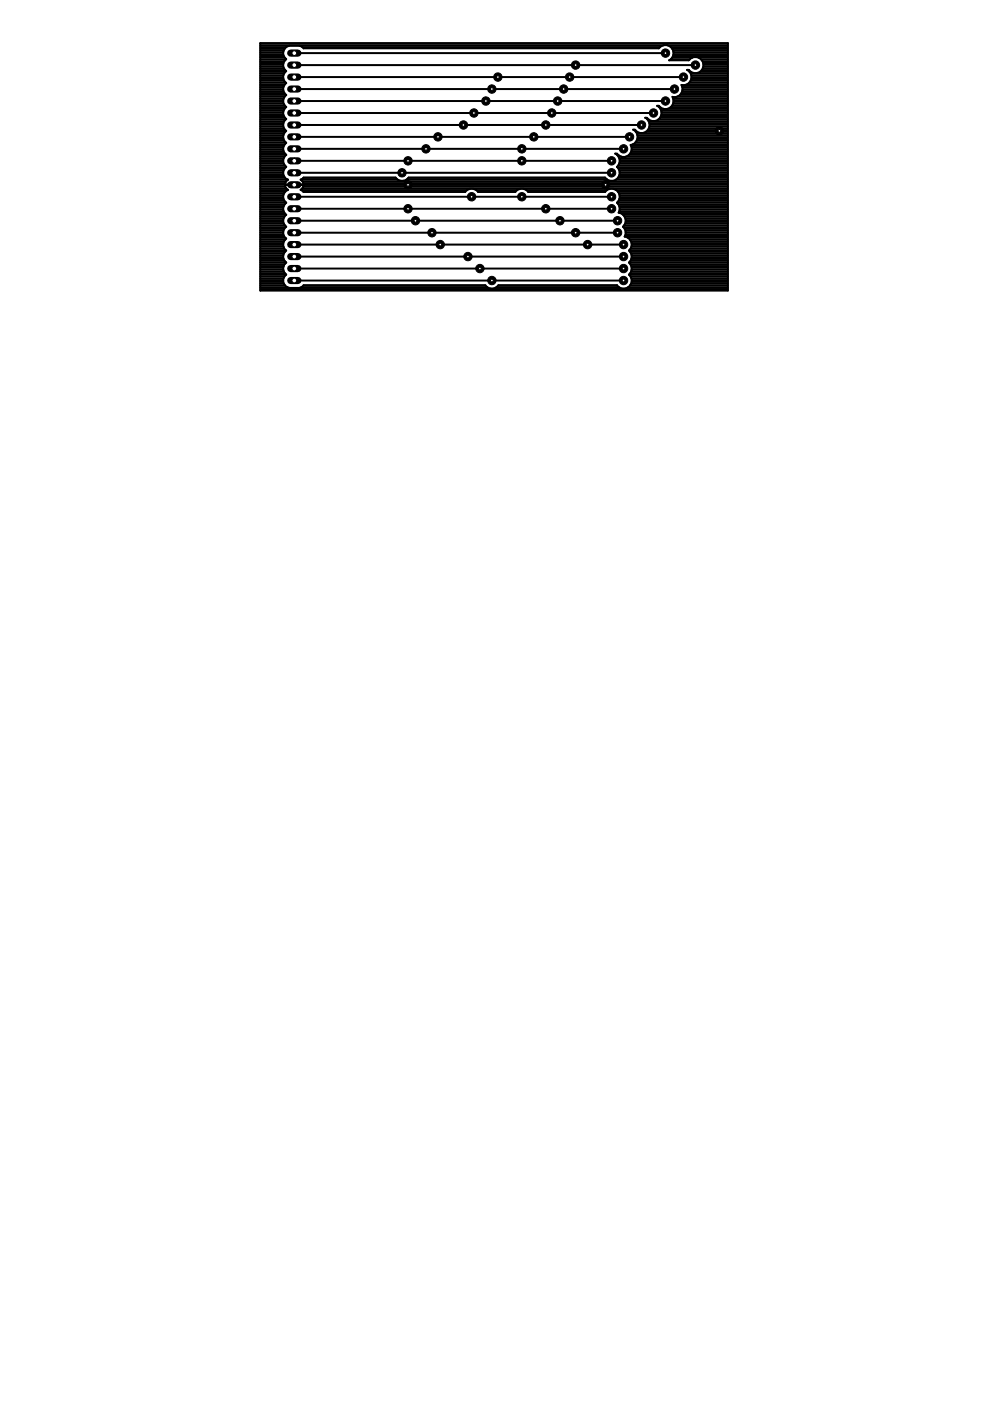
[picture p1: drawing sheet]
<svg xmlns="http://www.w3.org/2000/svg" width="210mm" height="297mm" viewBox="0 0 210 297" stroke-linecap="round" stroke-linejoin="round" font-family="sans-serif">
<g fill="#000" stroke="#000" stroke-width=".42">
<path d="M55.2 9.1h99.1zM55.2 19.7h5.1zM55.2 19.3h4.9zM55.2 19h4.8zM55.2 18.6h4.8zM55.2 18.2h5zM55.2 17.9h5.2zM55.2 17.5h5.4zM55.2 17.1h5zM55.2 16.7h4.9zM55.2 16.4h4.8zM55.2 16h4.9z"/>
<path d="M55.2 15.6h5zM55.2 15.2h5.3zM55.2 14.9h5.3zM55.2 14.5h5zM55.2 14.1h4.8zM55.2 13.7h4.8zM55.2 13.4h4.9zM55.2 13h5.1zM55.2 12.6h5.4zM55.2 12.2h5.2zM55.2 11.9h5zM55.2 11.5h4.8z"/>
<path d="M55.2 11.1h4.8zM55.2 10.8h5zM55.2 10.4h5.1zM55.2 10h5.5zM55.2 9.6h85.4zM55.2 9.2h99.1zM60 10.9v.7zM60 11.6l.3 .5zM60 13.5v.6zM60 14.1l.3 .6zM60 16v.7zM60 16.7l.3 .5z"/>
<path d="M60 18.6v.6zM60 19.2l.3 .6zM60.3 10.4l-.3 .5zM60.3 12.1l.4 .4zM60.3 12.9l-.3 .6zM60.3 14.7l.4 .4zM60.3 15.5l-.3 .5zM60.3 17.2l.4 .4zM60.3 18l-.3 .6zM60.3 19.8l.4 .4zM60.7 12.5l-.4 .4zM60.7 15.1l-.4 .4z"/>
<path d="M60.7 17.6l-.4 .4zM60.7 9.9l-.4 .5zM60.7 9.9l.6-.2zM62.4 18.9h41.9zM62.4 16.3h43.2zM62.4 13.8h59.6zM62.4 11.3h78.7zM61.3 9.7h2.2zM63.5 9.7l.6 .2zM64.1 10h75.9zM64.1 9.9l.3 .3zM104.3 18.9h15.2z"/>
<path d="M105.6 16.3h15.2zM119.5 18.9h23.5zM120.8 16.3h24.1zM122 13.8h25.4zM64.4 10.2h75.3zM140.1 9.8l-.4 .4zM140.1 9.8l.7-.2zM140.8 9.6h.6zM141.6 9.6h12.7zM141.9 12.8l.1-.1zM142 12.7l.5-.5zM141.4 9.6l.6 .2z"/>
<path d="M142.2 12.6h4zM142.2 10h12.1zM142.5 12.2h4.3zM142.8 11.6l-.3 .6zM142 9.8l.5 .5zM142.6 10.4h11.7zM142.7 11.9h11.6zM142.7 10.8h11.6zM142.8 10.9v.7zM142.5 10.3l.3 .6zM142.8 11.5h11.5zM142.8 11.1h11.5z"/>
<path d="M144.7 19.2l-.3 .6zM144.5 19.7h9.8zM144.6 18h.6zM144.6 18.2h9.7zM144.7 19.3h9.6zM144.7 18.5v.7zM144.5 18l.2 .5zM144.7 19h9.6zM144.7 18.6h9.6zM145.2 18l.7-.2zM145.7 14.8h.3zM145.7 17.9h8.6z"/>
<path d="M145.8 14.9h.3zM145.9 17.8l.4-.5zM145.7 14.8l.2 .1zM146 14.8l.5 .4zM141.9 12.8h4.1zM146.2 17.5h8.1zM146.2 15.2h.3zM146.6 16.7l-.3 .6zM145.9 14.9l.4 .5zM146.4 17.1h7.9zM146.5 15.6h7.8zM146.5 15.2l.6 .3z"/>
<path d="M146.5 12.4l-.5 .4zM146.6 16.7h7.7zM146.6 16v.7zM146.3 15.4l.3 .6zM146.6 16.4h7.7zM146.6 16h7.7zM147.1 15.5h.7zM146.5 12.4l.6-.3zM147.8 15.5l.6-.3zM147.1 12.1h.7zM148.1 12.2h6.2zM148.4 15.2l.5-.4z"/>
<path d="M147.8 12.1l.6 .3zM148.4 15.2h5.9zM148.7 12.6h5.6zM148.8 14.9h5.5zM149.1 14.1l-.2 .7zM148.4 12.4l.5 .4zM148.9 13h5.4zM149 14.5h5.3zM149.1 13.4h5.2zM149.1 13.5v.6zM148.9 12.8l.2 .7zM149.1 14.1h5.2z"/>
<path d="M149.1 13.7h5.2zM154.3 9.1v52.5zM55.2 39.9h5.5zM55.2 39.6h5.3zM55.2 39.2h7.1zM55.2 38.8h5.3zM55.2 38.4h5.5zM55.2 38.1h5.8zM55.2 37.7h5.3zM55.2 37.3h5zM55.2 36.9h4.8zM55.2 36.6h4.8z"/>
<path d="M55.2 36.2h4.9zM55.2 35.8h5.1zM55.2 35.5h5.4zM55.2 35.1h5.2zM55.2 34.7h5zM55.2 34.3h4.8zM55.2 34h4.8zM55.2 33.6h5zM55.2 33.2h5.1zM55.2 32.8h5.5zM55.2 32.4h5.1zM55.2 32.1h4.9z"/>
<path d="M55.2 31.7h4.8zM55.2 31.3h4.8zM55.2 30.9h5zM55.2 30.6h5.2zM55.2 30.2h5.4zM55.2 29.8h5.1zM55.2 29.5h4.9zM55.2 29.1h4.8zM55.2 28.7h4.9zM55.2 28.3h5zM55.2 28h5.3zM55.2 27.6h5.3z"/>
<path d="M55.2 27.2h5zM55.2 26.8h4.9zM55.2 26.5h4.8zM55.2 26.1h4.9zM55.2 25.7h5.1zM55.2 25.3h5.4zM55.2 25h5.2zM55.2 24.6h5zM55.2 24.2h4.8zM55.2 23.8h4.8zM55.2 23.5h4.9zM55.2 23.1h5.1z"/>
<path d="M55.2 22.7h5.4zM55.2 22.4h5.1zM55.2 22h5zM55.2 21.6h4.8zM55.2 21.2h4.8zM55.2 20.8h5zM55.2 20.5h5.1zM55.2 20.1h5.4zM60 21.1v.6zM60 21.7l.3 .6zM60 23.6v.7zM60 24.3l.3 .5z"/>
<path d="M60 26.2v.6zM60 26.8l.3 .6zM60 28.7v.6zM60 29.3l.3 .6zM60 31.3v.6zM60 31.9l.3 .5zM60 33.8v.6zM60 34.4l.3 .6zM60 36.3v.7zM60 37l.3 .5zM60.3 20.5l-.3 .6zM60.3 22.3l.4 .4z"/>
<path d="M60.3 23.1l-.3 .5zM60.3 24.8l.4 .4zM60.3 25.6l-.3 .6zM60.3 27.4l.4 .3zM60.3 28.1l-.3 .6zM60.3 29.9l.4 .4zM60.3 30.7l-.3 .6zM60.3 32.4l.4 .4zM60.3 33.2l-.3 .6zM60.3 35l.4 .4zM60.3 35.8l-.3 .5zM60.3 37.5l.4 .5z"/>
<path d="M60.4 39.1h1.9zM60.4 39.3l.1 .2zM60.5 39.5v.1zM60.5 38.9l-.1 .2zM60.5 39.6l.1 .2zM60.5 38.7v.2zM60.6 39.8l.1 .2zM60.6 38.5l-.1 .2zM60.7 20.2l-.4 .3zM60.7 22.7l-.4 .4zM60.3 25.6l.4-.4zM60.7 27.7l-.4 .4z"/>
<path d="M60.7 30.3l-.4 .4zM60.7 32.8l-.4 .4zM60.7 35.4l-.4 .4zM60.7 40l.1 .1zM60.7 38.4l-.1 .1zM60.7 38l.4 .1zM60.8 38.2l-.1 .2zM60.8 38.2l.2-.1zM60.4 39.2h1.9zM62.4 29h30.5zM62.4 31.6h27.9zM62.4 26.5h35.9z"/>
<path d="M62.4 24h38.1zM62.4 21.4h40.6zM62.4 36.6h22.8zM62.4 34.1h24.1zM62.4 39.2h24.1zM62.4 39.1h2zM62.4 39.2h91.9zM63.7 38.1l.4-.1zM63.8 38.1h20.5zM63.8 38.1l.1 .1zM64.1 38l.3-.3zM64.2 39.8l-.1 .2z"/>
<path d="M63.9 38.2l.2 .2zM64.1 39.9h90.2zM64.1 38.4h90.2zM64.3 39.6l-.1 .2zM64.1 38.4l.1 .1zM64.3 39.5v.1zM64.2 38.5l.1 .2zM64.3 39.6h90zM64.3 38.8h90zM64.3 37.7h19.6zM64.4 39.3l-.1 .2zM64.3 38.7v.2z"/>
<path d="M62.4 39.2h2zM64.3 38.9l.1 .2zM64.4 37.7h19.5zM83.9 37.7l.4 .4zM84.3 38.1l.6 .2zM84.9 38.3h.7zM85.2 36.6h44.5zM85.6 38.3l.6-.2zM86.2 38.1l.4-.4zM86.2 38.1h42.5zM86.5 34.1h24.1zM86.5 39.2h41.9z"/>
<path d="M86.6 37.7h41.7zM90.3 31.6h20.3zM92.9 29h20.3zM98.3 26.5h17.4zM100.5 24h16.5zM103 21.4h15.2zM110.6 31.6h21.6zM110.6 34.1h19.1zM113.2 29h20.3zM115.7 26.5h20.3zM117 24h21.6zM118.2 21.4h22.9z"/>
<path d="M128.3 37.7l.4 .4zM128.7 38.1l.6 .2zM129.3 38.3h.7zM130 38.3l.6-.2zM130.4 32.6h.4zM130.6 38.1l.5-.5zM130.4 32.6l.2 .1zM130.7 38.1h23.6zM130.8 32.8h.3zM130.8 35.4l.3-.3zM130.8 32.6l.5 .4zM130.9 35.5h23.4z"/>
<path d="M131 37.7h23.3zM131.4 37l-.3 .6zM130.8 35.4l.3 .3zM131.4 34.4l-.3 .7zM130.6 32.7l.5 .4zM131.1 35.1h23.2zM131.1 33.2h.6zM131.2 35.8h23.1zM131.2 37.3h23.1zM131.3 33l.6 .3zM131.3 34.7h23zM131.3 33.6h23z"/>
<path d="M131.3 36.2h23zM131.4 36.3v.7zM131.1 35.7l.3 .6zM131.4 33.8v.6zM131.1 33.1l.3 .7zM131.4 36.9h22.9zM131.4 36.6h22.9zM131.4 34.3h22.9zM131.4 34h22.9zM131.9 33.3h.6zM132.5 33.3l.7-.3zM132.7 33.2h21.6z"/>
<path d="M133.2 33l.4-.5zM133.3 32.8h21zM133.9 31.9l-.3 .6zM133.7 32.4h20.6zM133.8 30.9h20.5zM133.8 30.7l.7-.2zM133.8 32.1h20.5zM133.9 31.2v.7zM133.7 30.7l.2 .5zM133.9 31.7h20.4zM133.9 31.3h20.4zM134.2 30.6h20.1z"/>
<path d="M134.2 27.5h.4zM134.9 30l-.4 .5zM134.2 27.5l.3 .1zM134.5 27.6h.2zM134.6 27.5l.5 .4zM134.7 30.2h19.6zM134.8 28h.3zM135.2 29.4l-.3 .6zM134.5 27.6l.4 .5zM135 29.8h19.3zM135 28.3h19.3zM135.1 27.9l.6 .3z"/>
<path d="M135.1 29.5h19.2zM135.2 28.7v.7zM134.9 28.1l.3 .6zM135.2 29.1h19.1zM135.2 28.7h19.1zM135.7 28.2h.7zM136.4 28.2l.6-.3zM136.8 25h.4zM136.9 28h17.4zM137.5 27.5l-.5 .4zM136.8 25h.2zM137.2 25l.4 .4z"/>
<path d="M137.3 25.3h.2zM137.3 27.6h17zM137.7 26.8l-.2 .7zM137 25l.5 .5zM137.5 25.7h16.8zM137.6 27.2h16.7zM137.6 25.4l.6 .3zM137.7 26.1h16.6zM137.7 26.2v.6zM137.5 25.5l.2 .7zM137.7 26.8h16.6zM137.7 26.5h16.6z"/>
<path d="M138.2 25.7h.7zM138.9 25.7l.6-.3zM139.3 22.4h.4zM140 24.9l-.5 .5zM139.3 22.4l.2 .1zM139.6 25.3h14.7zM139.7 22.4l.4 .5zM139.7 22.7h.3zM140 25h14.3zM140.3 24.3l-.3 .6zM139.5 22.5l.5 .5zM140 23.1h.7z"/>
<path d="M140.1 22.9l.7 .2zM140.1 24.6h14.2zM140.2 23.5h14.1zM140.3 23.6v.7zM140 23l.3 .6zM140.3 24.2h14zM140.3 23.8h14zM140.8 23.1h.6zM141.4 23.1l.6-.2zM141.5 23.1h12.8zM142 22.9l.5-.5zM142.2 22.7h12.1z"/>
<path d="M142.8 21.8l-.3 .6zM142.6 22.4h11.7zM142.7 20.6h.6zM142.7 22h11.6zM142.7 20.8h11.6zM142.8 21.1v.7zM142.6 20.5l.2 .6zM142.8 21.6h11.5zM142.8 21.2h11.5zM143.3 20.6l.7-.3zM143.6 20.5h10.7zM144 20.3l.4-.5z"/>
<path d="M144.2 20.1h10.1zM55.2 59.8h4.8zM55.2 59.4h4.8zM55.2 59h4.9zM55.2 58.7h5.1zM55.2 58.3h5.4zM55.2 57.9h5.2zM55.2 57.5h5zM55.2 57.1h4.8zM55.2 56.8h4.8zM55.2 56.4h5zM55.2 56h5.1z"/>
<path d="M55.2 55.6h5.5zM55.2 55.3h5.1zM55.2 54.9h4.9zM55.2 54.5h4.8zM55.2 54.2h4.8zM55.2 53.8h5zM55.2 53.4h5.2zM55.2 53h5.4zM55.2 52.7h5.1zM55.2 52.3h4.9zM55.2 51.9h4.8zM55.2 51.5h4.9z"/>
<path d="M55.2 51.2h5zM55.2 50.8h5.3zM55.2 50.4h5.3zM55.2 50h5zM55.2 49.7h4.9zM55.2 49.3h4.8zM55.2 48.9h4.9zM55.2 48.5h5.1zM55.2 48.2h5.4zM55.2 47.8h5.2zM55.2 47.4h5zM55.2 47.1h4.8z"/>
<path d="M55.2 46.7h4.8zM55.2 46.3h4.9zM55.2 45.9h5.1zM55.2 45.6h5.4zM55.2 45.2h5.1zM55.2 44.8h5zM55.2 44.4h4.8zM55.2 44h4.8zM55.2 43.7h5zM55.2 43.3h5.2zM55.2 42.9h5.4zM55.2 42.6h5.1z"/>
<path d="M55.2 42.2h4.9zM55.2 41.8h4.8zM55.2 41.4h4.8zM55.2 41.1h5zM55.2 40.7h5.2zM55.2 40.3h5.7zM60 41.4v.6zM60 42l.3 .6zM60 43.9v.7zM60 44.6l.3 .5zM60 46.5v.6zM60 47.1l.3 .6z"/>
<path d="M60 49v.6zM60 49.6l.3 .6zM60 51.6v.6zM60 52.2l.3 .6zM60 54.1v.6zM60 54.7l.3 .6zM60 56.6v.7zM60 57.3l.3 .5zM60 59.2v.6zM60 59.8l.3 .6zM60.3 40.8l-.3 .6zM60.3 42.6l.4 .4z"/>
<path d="M60.3 43.4l-.3 .5zM60.3 45.1l.4 .4zM60.3 45.9l-.3 .6zM60.3 47.7l.4 .4zM60.3 48.4l-.3 .6zM60.3 50.2l.4 .4zM60.3 51l-.3 .6zM60.3 52.8l.4 .3zM60.3 53.5l-.3 .6zM60.3 55.3l.4 .4zM60.3 56l-.3 .6zM60.3 57.8l.4 .4z"/>
<path d="M60.3 58.6l-.3 .6zM60.7 43l-.4 .4zM60.7 45.5l-.4 .4zM60.3 48.4l.4-.3zM60.7 50.6l-.4 .4zM60.7 53.1l-.4 .4zM60.7 55.7l-.4 .3zM60.7 58.2l-.4 .4zM60.7 40.4l-.4 .4zM60.8 40.1l.2 .1zM60.7 40.4l.4-.1zM62.4 44.3h24.1z"/>
<path d="M62.4 46.8h25.7zM62.4 51.9h30.9zM62.4 56.9h39.3zM62.4 59.5h41.9zM62.4 49.3h29.2zM62.4 41.7h37.6zM62.4 54.4h36.8zM63.8 40.2l.1-.1zM63.9 40.3h35.1zM63.9 40.1l.2-.1zM63.7 40.3l.4 .1zM64.3 40.7h34.3z"/>
<path d="M64.1 40.4l.3 .3zM86.5 44.3h29.2zM88.1 46.8h30.6zM91.6 49.3h30.4zM93.3 51.9h31.3zM64.4 40.7h34.2zM99 40.3l-.4 .4zM99.2 54.4h33zM99 40.3l.7-.3zM100 41.7h10.6zM99.7 40h.6zM100.3 40l.7 .3z"/>
<path d="M101 40.3h8.6zM101.4 40.7h7.9zM101 40.3l.4 .4zM101.7 56.9h30.5zM104.3 59.5h27.9zM101.4 40.7h7.8zM109.7 40.3l-.5 .4zM109.7 40.3l.6-.3zM110.6 41.7h19.1zM110.3 40h.7zM111 40l.6 .3zM111.6 40.3h17.1z"/>
<path d="M111.6 40.3l.4 .4zM112 40.7h16.3zM115.7 44.3h14zM118.7 46.8h12.2zM122 49.3h8.9zM124.6 51.9h7.6zM128.3 40.7l.4-.4zM128.7 40.3l.6-.3zM129.3 40h.7zM130 40l.6 .3zM130.7 40.3h23.6zM131.1 42.7l-.3 .3z"/>
<path d="M130.9 42.9h23.4zM131 40.7h23.3zM130.8 43l.3 .3zM131.4 42.1l-.3 .6zM130.6 40.3l.5 .4zM131.1 43.3h23.2zM131.4 44.6l-.2 .5zM131.2 42.6h23.1zM131.2 41.1h23.1zM131.3 44.8h23zM131.3 43.7h23zM131.3 42.2h23z"/>
<path d="M131.4 43.9v.7zM131.1 43.3l.3 .6zM131.4 41.4v.7zM131.1 40.7l.3 .7zM131.4 44.4h22.9zM131.4 44h22.9zM131.4 41.8h22.9zM131.4 41.4h22.9zM131.5 45.2h22.8zM131.3 45.1l.6 .3zM132.4 47.8l-.3 .3zM132.1 45.6h22.2z"/>
<path d="M132.2 48.2h22.1zM132.3 47.8h22zM132.1 48.1l.3 .3zM132.7 47.1l-.3 .7zM131.9 45.4l.5 .4zM132.4 45.9h21.9zM132.7 49.7l-.3 .5zM132.5 48.5h21.8zM132.5 50h21.8zM132.5 47.4h21.8zM132.6 46.3h21.7zM132.6 48.9h21.7z"/>
<path d="M132.7 49v.7zM132.4 48.4l.3 .6zM132.7 46.5v.6zM132.4 45.8l.3 .7zM132.7 49.7h21.6zM132.7 49.3h21.6zM132.7 47.1h21.6zM132.7 46.7h21.6zM133.2 50.4h21.1zM132.5 50.2l.7 .2zM133.3 58.2l.3-.3zM133.3 55.7l.3-.3z"/>
<path d="M133.3 53.1l.3-.3zM133.4 55.6h20.9zM133.4 58.3h20.9zM133.5 53h20.8zM133.5 50.8h20.8zM133.6 53.4h20.7zM133.3 58.2l.3 .3zM133.9 57.3l-.3 .6zM133.3 55.7l.3 .3zM133.9 54.7l-.3 .7zM133.3 53.1l.3 .3zM133.9 52.2l-.3 .6z"/>
<path d="M133.2 50.4l.4 .5zM133.6 57.9h20.7zM133.7 56h20.6zM133.7 55.3h20.6zM133.7 58.7h20.6zM133.7 52.7h20.6zM133.8 51.2h20.5zM133.8 53.8h20.5zM133.8 57.5h20.5zM133.8 56.4h20.5zM133.8 54.9h20.5zM133.9 59h20.4z"/>
<path d="M133.9 52.3h20.4zM133.9 59.1v.7zM133.6 58.5l.3 .6zM133.9 56.6v.7zM133.6 56l.3 .6zM133.9 54.1v.6zM133.6 53.4l.3 .7zM133.9 51.5v.7zM133.6 50.9l.3 .6zM133.9 59.8h20.4zM133.9 59.4h20.4zM133.9 57.1h20.4z"/>
<path d="M133.9 56.8h20.4zM133.9 54.5h20.4zM133.9 54.2h20.4zM133.9 51.9h20.4zM133.9 51.5h20.4zM55.2 9.1v52.5zM55.2 61.3h99.1zM55.2 60.9h5.7zM55.2 60.5h5.3zM55.2 60.2h5zM60.3 60.4l.4 .4zM60.7 60.8l.6 .2z"/>
<path d="M61.3 61h2.2zM63.5 61l.6-.2zM63.9 60.9h39.4zM64.1 60.8l.3-.3zM64.3 60.5h38.6zM64.4 60.5h38.5zM102.9 60.5l.4 .4zM103.3 60.9l.6 .3zM103.9 61.2h.7zM104.6 61.2l.6-.3zM105.7 60.5l-.5 .4zM105.3 60.9h25.9z"/>
<path d="M105.6 60.5h25.3zM105.7 60.5h25.1zM130.8 60.5l.5 .4zM131.3 60.9l.6 .3zM131.9 61.2h.6zM132.5 61.2l.7-.3zM133.2 60.9l.4-.4zM133.2 60.9h21.1zM133.6 60.5h20.7zM133.9 59.8l-.3 .7zM133.8 60.2h20.5zM55.2 61.6h99.1z"/>
</g>
<path d="M61.6 59.5h1.6z" fill="#000" stroke="#000" stroke-width="1.5"/>
<circle cx="62.4" cy="59.5" r=".51" fill="#fff" stroke="#000" stroke-width=".21"/>
<path d="M61.6 56.9h1.6z" fill="#000" stroke="#000" stroke-width="1.5"/>
<circle cx="62.4" cy="56.9" r=".51" fill="#fff" stroke="#000" stroke-width=".21"/>
<path d="M61.6 54.4h1.6z" fill="#000" stroke="#000" stroke-width="1.5"/>
<circle cx="62.4" cy="54.4" r=".51" fill="#fff" stroke="#000" stroke-width=".21"/>
<path d="M61.6 51.9h1.6z" fill="#000" stroke="#000" stroke-width="1.5"/>
<circle cx="62.4" cy="51.9" r=".51" fill="#fff" stroke="#000" stroke-width=".21"/>
<path d="M61.6 49.3h1.6z" fill="#000" stroke="#000" stroke-width="1.5"/>
<circle cx="62.4" cy="49.3" r=".51" fill="#fff" stroke="#000" stroke-width=".21"/>
<path d="M61.6 46.8h1.6z" fill="#000" stroke="#000" stroke-width="1.5"/>
<circle cx="62.4" cy="46.8" r=".51" fill="#fff" stroke="#000" stroke-width=".21"/>
<path d="M61.6 44.3h1.6z" fill="#000" stroke="#000" stroke-width="1.5"/>
<circle cx="62.4" cy="44.3" r=".51" fill="#fff" stroke="#000" stroke-width=".21"/>
<path d="M61.6 41.7h1.6z" fill="#000" stroke="#000" stroke-width="1.5"/>
<circle cx="62.4" cy="41.7" r=".51" fill="#fff" stroke="#000" stroke-width=".21"/>
<path d="M61.6 39.2h1.6z" fill="#000" stroke="#000" stroke-width="1.5"/>
<circle cx="62.4" cy="39.2" r=".51" fill="#fff" stroke="#000" stroke-width=".21"/>
<path d="M61.6 36.6h1.6z" fill="#000" stroke="#000" stroke-width="1.5"/>
<circle cx="62.4" cy="36.6" r=".51" fill="#fff" stroke="#000" stroke-width=".21"/>
<path d="M61.6 34.1h1.6z" fill="#000" stroke="#000" stroke-width="1.5"/>
<circle cx="62.4" cy="34.1" r=".51" fill="#fff" stroke="#000" stroke-width=".21"/>
<path d="M61.6 31.6h1.6z" fill="#000" stroke="#000" stroke-width="1.5"/>
<circle cx="62.4" cy="31.6" r=".51" fill="#fff" stroke="#000" stroke-width=".21"/>
<path d="M61.6 29h1.6z" fill="#000" stroke="#000" stroke-width="1.5"/>
<circle cx="62.4" cy="29" r=".51" fill="#fff" stroke="#000" stroke-width=".21"/>
<path d="M61.6 26.5h1.6z" fill="#000" stroke="#000" stroke-width="1.5"/>
<circle cx="62.4" cy="26.5" r=".51" fill="#fff" stroke="#000" stroke-width=".21"/>
<path d="M61.6 24h1.6z" fill="#000" stroke="#000" stroke-width="1.5"/>
<circle cx="62.4" cy="24" r=".51" fill="#fff" stroke="#000" stroke-width=".21"/>
<path d="M61.6 21.4h1.6z" fill="#000" stroke="#000" stroke-width="1.5"/>
<circle cx="62.4" cy="21.4" r=".51" fill="#fff" stroke="#000" stroke-width=".21"/>
<path d="M61.6 18.9h1.6z" fill="#000" stroke="#000" stroke-width="1.5"/>
<circle cx="62.4" cy="18.9" r=".51" fill="#fff" stroke="#000" stroke-width=".21"/>
<path d="M61.6 16.3h1.6z" fill="#000" stroke="#000" stroke-width="1.5"/>
<circle cx="62.4" cy="16.3" r=".51" fill="#fff" stroke="#000" stroke-width=".21"/>
<path d="M61.6 13.8h1.6z" fill="#000" stroke="#000" stroke-width="1.5"/>
<circle cx="62.4" cy="13.8" r=".51" fill="#fff" stroke="#000" stroke-width=".21"/>
<path d="M61.6 11.3h1.6z" fill="#000" stroke="#000" stroke-width="1.5"/>
<circle cx="62.4" cy="11.3" r=".51" fill="#fff" stroke="#000" stroke-width=".21"/>
<circle cx="133.5" cy="29" r=".89" fill="#000" stroke="#000" stroke-width=".21"/>
<circle cx="133.5" cy="29" r=".3" fill="#fff" stroke="#000" stroke-width=".21"/>
<circle cx="113.2" cy="29" r=".89" fill="#000" stroke="#000" stroke-width=".21"/>
<circle cx="113.2" cy="29" r=".3" fill="#fff" stroke="#000" stroke-width=".21"/>
<circle cx="92.9" cy="29" r=".89" fill="#000" stroke="#000" stroke-width=".21"/>
<circle cx="92.9" cy="29" r=".3" fill="#fff" stroke="#000" stroke-width=".21"/>
<circle cx="132.2" cy="31.6" r=".89" fill="#000" stroke="#000" stroke-width=".21"/>
<circle cx="132.2" cy="31.6" r=".3" fill="#fff" stroke="#000" stroke-width=".21"/>
<circle cx="110.6" cy="31.6" r=".89" fill="#000" stroke="#000" stroke-width=".21"/>
<circle cx="110.6" cy="31.6" r=".3" fill="#fff" stroke="#000" stroke-width=".21"/>
<circle cx="90.3" cy="31.6" r=".89" fill="#000" stroke="#000" stroke-width=".21"/>
<circle cx="90.3" cy="31.6" r=".3" fill="#fff" stroke="#000" stroke-width=".21"/>
<circle cx="136" cy="26.5" r=".89" fill="#000" stroke="#000" stroke-width=".21"/>
<circle cx="136" cy="26.5" r=".3" fill="#fff" stroke="#000" stroke-width=".21"/>
<circle cx="115.7" cy="26.5" r=".89" fill="#000" stroke="#000" stroke-width=".21"/>
<circle cx="115.7" cy="26.5" r=".3" fill="#fff" stroke="#000" stroke-width=".21"/>
<circle cx="98.3" cy="26.5" r=".89" fill="#000" stroke="#000" stroke-width=".21"/>
<circle cx="98.3" cy="26.5" r=".3" fill="#fff" stroke="#000" stroke-width=".21"/>
<circle cx="138.6" cy="24" r=".89" fill="#000" stroke="#000" stroke-width=".21"/>
<circle cx="138.6" cy="24" r=".3" fill="#fff" stroke="#000" stroke-width=".21"/>
<circle cx="117" cy="24" r=".89" fill="#000" stroke="#000" stroke-width=".21"/>
<circle cx="117" cy="24" r=".3" fill="#fff" stroke="#000" stroke-width=".21"/>
<circle cx="100.5" cy="24" r=".89" fill="#000" stroke="#000" stroke-width=".21"/>
<circle cx="100.5" cy="24" r=".3" fill="#fff" stroke="#000" stroke-width=".21"/>
<circle cx="141.1" cy="21.4" r=".89" fill="#000" stroke="#000" stroke-width=".21"/>
<circle cx="141.1" cy="21.4" r=".3" fill="#fff" stroke="#000" stroke-width=".21"/>
<circle cx="118.2" cy="21.4" r=".89" fill="#000" stroke="#000" stroke-width=".21"/>
<circle cx="118.2" cy="21.4" r=".3" fill="#fff" stroke="#000" stroke-width=".21"/>
<circle cx="103" cy="21.4" r=".89" fill="#000" stroke="#000" stroke-width=".21"/>
<circle cx="103" cy="21.4" r=".3" fill="#fff" stroke="#000" stroke-width=".21"/>
<circle cx="143" cy="18.9" r=".89" fill="#000" stroke="#000" stroke-width=".21"/>
<circle cx="143" cy="18.9" r=".3" fill="#fff" stroke="#000" stroke-width=".21"/>
<circle cx="119.5" cy="18.9" r=".89" fill="#000" stroke="#000" stroke-width=".21"/>
<circle cx="119.5" cy="18.9" r=".3" fill="#fff" stroke="#000" stroke-width=".21"/>
<circle cx="104.3" cy="18.9" r=".89" fill="#000" stroke="#000" stroke-width=".21"/>
<circle cx="104.3" cy="18.9" r=".3" fill="#fff" stroke="#000" stroke-width=".21"/>
<circle cx="144.9" cy="16.3" r=".89" fill="#000" stroke="#000" stroke-width=".21"/>
<circle cx="144.9" cy="16.3" r=".3" fill="#fff" stroke="#000" stroke-width=".21"/>
<circle cx="120.8" cy="16.3" r=".89" fill="#000" stroke="#000" stroke-width=".21"/>
<circle cx="120.8" cy="16.3" r=".3" fill="#fff" stroke="#000" stroke-width=".21"/>
<circle cx="105.6" cy="16.3" r=".89" fill="#000" stroke="#000" stroke-width=".21"/>
<circle cx="105.6" cy="16.3" r=".3" fill="#fff" stroke="#000" stroke-width=".21"/>
<circle cx="147.4" cy="13.8" r=".89" fill="#000" stroke="#000" stroke-width=".21"/>
<circle cx="147.4" cy="13.8" r=".3" fill="#fff" stroke="#000" stroke-width=".21"/>
<circle cx="122" cy="13.8" r=".89" fill="#000" stroke="#000" stroke-width=".21"/>
<circle cx="122" cy="13.8" r=".3" fill="#fff" stroke="#000" stroke-width=".21"/>
<circle cx="129.7" cy="44.3" r=".89" fill="#000" stroke="#000" stroke-width=".21"/>
<circle cx="129.7" cy="44.3" r=".3" fill="#fff" stroke="#000" stroke-width=".21"/>
<circle cx="115.7" cy="44.3" r=".89" fill="#000" stroke="#000" stroke-width=".21"/>
<circle cx="115.7" cy="44.3" r=".3" fill="#fff" stroke="#000" stroke-width=".21"/>
<circle cx="86.5" cy="44.3" r=".89" fill="#000" stroke="#000" stroke-width=".21"/>
<circle cx="86.5" cy="44.3" r=".3" fill="#fff" stroke="#000" stroke-width=".21"/>
<circle cx="130.9" cy="46.8" r=".89" fill="#000" stroke="#000" stroke-width=".21"/>
<circle cx="130.9" cy="46.8" r=".3" fill="#fff" stroke="#000" stroke-width=".21"/>
<circle cx="118.7" cy="46.8" r=".89" fill="#000" stroke="#000" stroke-width=".21"/>
<circle cx="118.7" cy="46.8" r=".3" fill="#fff" stroke="#000" stroke-width=".21"/>
<circle cx="88.1" cy="46.8" r=".89" fill="#000" stroke="#000" stroke-width=".21"/>
<circle cx="88.1" cy="46.8" r=".3" fill="#fff" stroke="#000" stroke-width=".21"/>
<circle cx="132.2" cy="51.9" r=".89" fill="#000" stroke="#000" stroke-width=".21"/>
<circle cx="132.2" cy="51.9" r=".3" fill="#fff" stroke="#000" stroke-width=".21"/>
<circle cx="124.6" cy="51.9" r=".89" fill="#000" stroke="#000" stroke-width=".21"/>
<circle cx="124.6" cy="51.9" r=".3" fill="#fff" stroke="#000" stroke-width=".21"/>
<circle cx="93.3" cy="51.9" r=".89" fill="#000" stroke="#000" stroke-width=".21"/>
<circle cx="93.3" cy="51.9" r=".3" fill="#fff" stroke="#000" stroke-width=".21"/>
<circle cx="132.2" cy="56.9" r=".89" fill="#000" stroke="#000" stroke-width=".21"/>
<circle cx="132.2" cy="56.9" r=".3" fill="#fff" stroke="#000" stroke-width=".21"/>
<circle cx="101.7" cy="56.9" r=".89" fill="#000" stroke="#000" stroke-width=".21"/>
<circle cx="101.7" cy="56.9" r=".3" fill="#fff" stroke="#000" stroke-width=".21"/>
<circle cx="132.2" cy="59.5" r=".89" fill="#000" stroke="#000" stroke-width=".21"/>
<circle cx="132.2" cy="59.5" r=".3" fill="#fff" stroke="#000" stroke-width=".21"/>
<circle cx="104.3" cy="59.5" r=".89" fill="#000" stroke="#000" stroke-width=".21"/>
<circle cx="104.3" cy="59.5" r=".3" fill="#fff" stroke="#000" stroke-width=".21"/>
<circle cx="130.9" cy="49.3" r=".89" fill="#000" stroke="#000" stroke-width=".21"/>
<circle cx="130.9" cy="49.3" r=".3" fill="#fff" stroke="#000" stroke-width=".21"/>
<circle cx="122" cy="49.3" r=".89" fill="#000" stroke="#000" stroke-width=".21"/>
<circle cx="122" cy="49.3" r=".3" fill="#fff" stroke="#000" stroke-width=".21"/>
<circle cx="91.6" cy="49.3" r=".89" fill="#000" stroke="#000" stroke-width=".21"/>
<circle cx="91.6" cy="49.3" r=".3" fill="#fff" stroke="#000" stroke-width=".21"/>
<circle cx="129.7" cy="36.6" r=".89" fill="#000" stroke="#000" stroke-width=".21"/>
<circle cx="129.7" cy="36.6" r=".3" fill="#fff" stroke="#000" stroke-width=".21"/>
<circle cx="85.2" cy="36.6" r=".89" fill="#000" stroke="#000" stroke-width=".21"/>
<circle cx="85.2" cy="36.6" r=".3" fill="#fff" stroke="#000" stroke-width=".21"/>
<circle cx="129.7" cy="34.1" r=".89" fill="#000" stroke="#000" stroke-width=".21"/>
<circle cx="129.7" cy="34.1" r=".3" fill="#fff" stroke="#000" stroke-width=".21"/>
<circle cx="110.6" cy="34.1" r=".89" fill="#000" stroke="#000" stroke-width=".21"/>
<circle cx="110.6" cy="34.1" r=".3" fill="#fff" stroke="#000" stroke-width=".21"/>
<circle cx="86.5" cy="34.1" r=".89" fill="#000" stroke="#000" stroke-width=".21"/>
<circle cx="86.5" cy="34.1" r=".3" fill="#fff" stroke="#000" stroke-width=".21"/>
<circle cx="129.7" cy="41.7" r=".89" fill="#000" stroke="#000" stroke-width=".21"/>
<circle cx="129.7" cy="41.7" r=".3" fill="#fff" stroke="#000" stroke-width=".21"/>
<circle cx="110.6" cy="41.7" r=".89" fill="#000" stroke="#000" stroke-width=".21"/>
<circle cx="110.6" cy="41.7" r=".3" fill="#fff" stroke="#000" stroke-width=".21"/>
<circle cx="100" cy="41.7" r=".89" fill="#000" stroke="#000" stroke-width=".21"/>
<circle cx="100" cy="41.7" r=".3" fill="#fff" stroke="#000" stroke-width=".21"/>
<circle cx="141.1" cy="11.3" r=".89" fill="#000" stroke="#000" stroke-width=".21"/>
<circle cx="141.1" cy="11.3" r=".3" fill="#fff" stroke="#000" stroke-width=".21"/>
<circle cx="132.2" cy="54.4" r=".89" fill="#000" stroke="#000" stroke-width=".21"/>
<circle cx="132.2" cy="54.4" r=".3" fill="#fff" stroke="#000" stroke-width=".21"/>
<circle cx="99.2" cy="54.4" r=".89" fill="#000" stroke="#000" stroke-width=".21"/>
<circle cx="99.2" cy="54.4" r=".3" fill="#fff" stroke="#000" stroke-width=".21"/>
<circle cx="128.4" cy="39.2" r=".89" fill="#000" stroke="#000" stroke-width=".21"/>
<circle cx="128.4" cy="39.2" r=".3" fill="#fff" stroke="#000" stroke-width=".21"/>
<circle cx="86.5" cy="39.2" r=".89" fill="#000" stroke="#000" stroke-width=".21"/>
<circle cx="86.5" cy="39.2" r=".3" fill="#fff" stroke="#000" stroke-width=".21"/>
<circle cx="152.5" cy="27.7" r=".89" fill="#000" stroke="#000" stroke-width=".21"/>
<circle cx="152.5" cy="27.7" r=".3" fill="#fff" stroke="#000" stroke-width=".21"/>
</svg>
